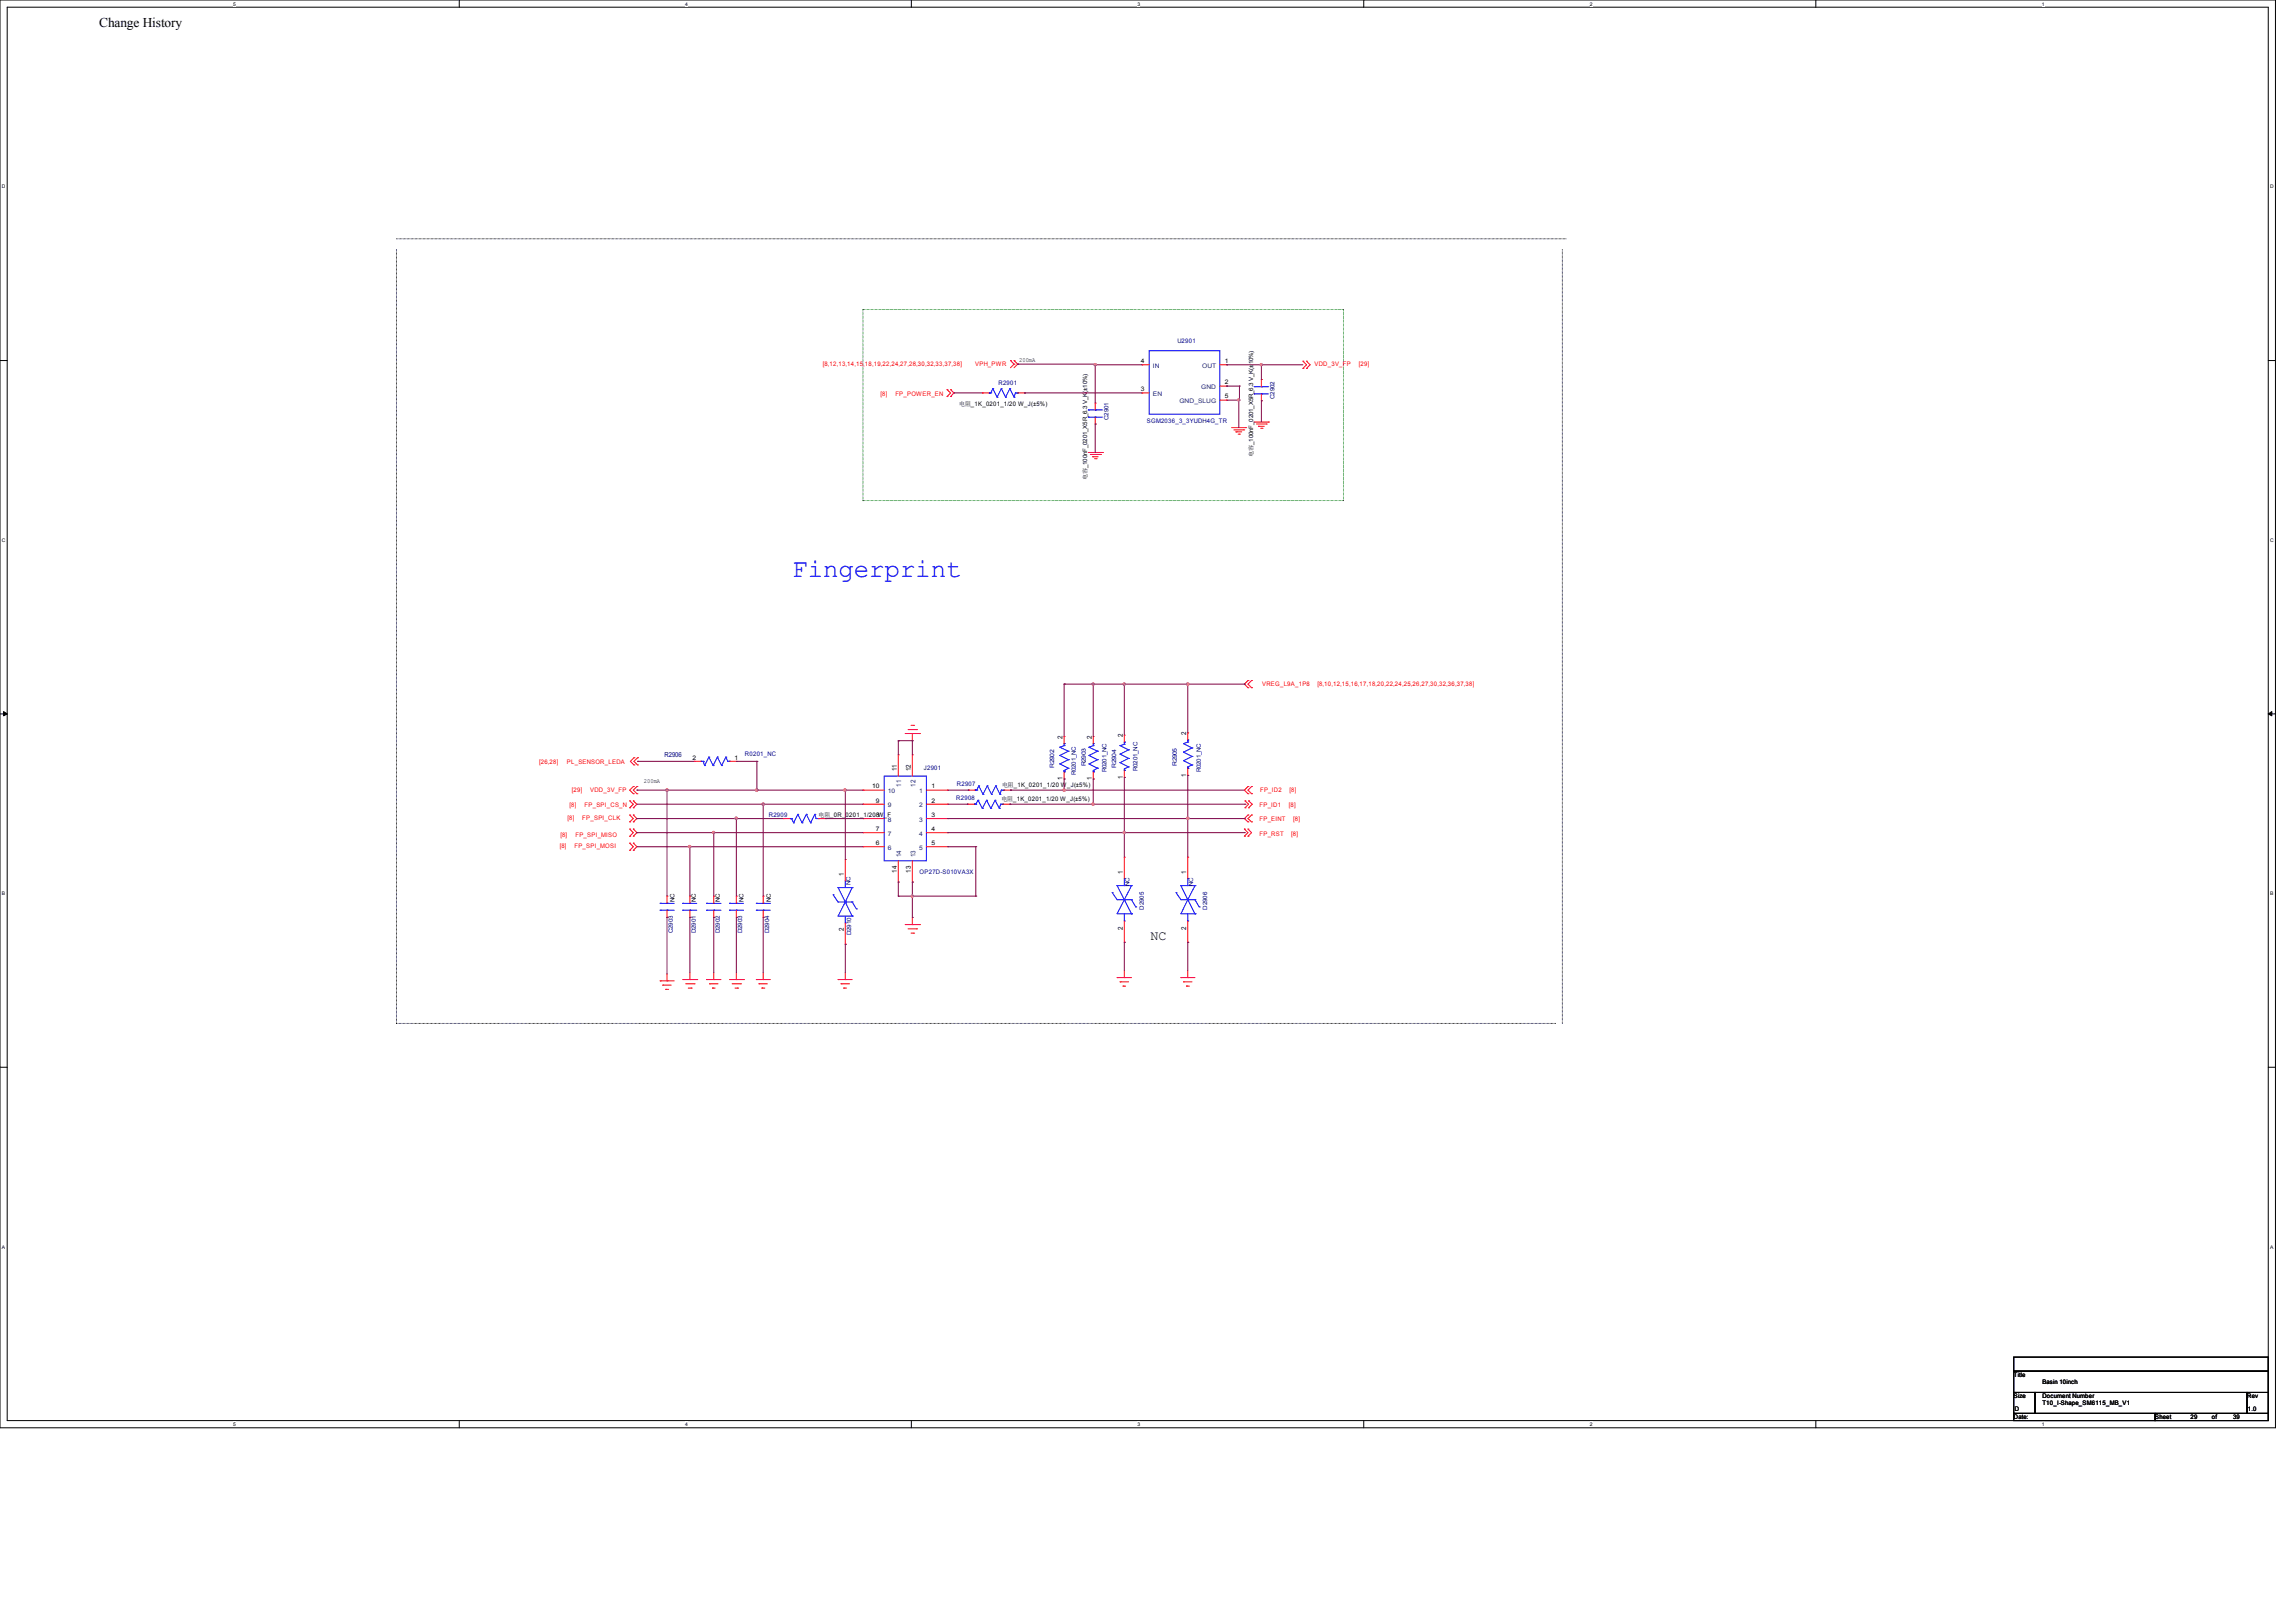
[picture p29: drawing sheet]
<svg xmlns="http://www.w3.org/2000/svg" width="297mm" height="210mm" viewBox="0 0 297 210" stroke-linecap="round" stroke-linejoin="round" font-family="sans-serif">
<defs><g id="words">
<text font-size="3.3" fill="#00f" x="102.5" y="74.7">Fingerprint</text>
<g font-size="1.7">
<text x="12.8" y="3.4">Change History</text>
<text x="148.9" y="121.6">NC</text>
</g>
<g font-size=".9">
<text x="137.5" y="95.6" transform="rotate(-90 137.5 95.6)">2</text>
<text x="141.3" y="95.6" transform="rotate(-90 141.3 95.6)">2</text>
<text x="145.3" y="95.4" transform="rotate(-90 145.3 95.4)">2</text>
<text x="153.5" y="95.1" transform="rotate(-90 153.5 95.1)">2</text>
<text x="116" y="99.8" transform="rotate(-90 116 99.8)">11</text>
<text x="117.9" y="99.8" transform="rotate(-90 117.9 99.8)">12</text>
<text x="137.5" y="101" transform="rotate(-90 137.5 101)">1</text>
<text x="141.3" y="101" transform="rotate(-90 141.3 101)">1</text>
<text x="145.3" y="100.8" transform="rotate(-90 145.3 100.8)">1</text>
<text x="153.5" y="100.5" transform="rotate(-90 153.5 100.5)">1</text>
<text x="109.2" y="113.3" transform="rotate(-90 109.2 113.3)">1</text>
<text x="116" y="112.9" transform="rotate(-90 116 112.9)">14</text>
<text x="117.9" y="112.9" transform="rotate(-90 117.9 112.9)">13</text>
<text x="145.3" y="113" transform="rotate(-90 145.3 113)">1</text>
<text x="153.5" y="113" transform="rotate(-90 153.5 113)">1</text>
<text x="109.2" y="120.5" transform="rotate(-90 109.2 120.5)">2</text>
<text x="145.3" y="120.3" transform="rotate(-90 145.3 120.3)">2</text>
<text x="153.5" y="120.3" transform="rotate(-90 153.5 120.3)">2</text>
</g>
<text font-size=".9" fill="#000080" x="86" y="97.9">R2906</text>
<g font-size=".9" fill="#004080">
<text x="116.6" y="101.8" transform="rotate(-90 116.6 101.8)">11</text>
<text x="118.5" y="101.8" transform="rotate(-90 118.5 101.8)">12</text>
<text x="116.6" y="110.9" transform="rotate(-90 116.6 110.9)">14</text>
<text x="118.5" y="110.9" transform="rotate(-90 118.5 110.9)">13</text>
</g>
<g font-size=".8" fill="#f00">
<text x="106.5" y="47.4">[8,12,13,14,15,18,19,22,24,27,28,30,32,33,37,38]</text>
<text x="126.2" y="47.4">VPH_PWR</text>
<text x="170.1" y="47.4">VDD_3V_FP</text>
<text x="175.9" y="47.4">[29]</text>
<text x="114" y="51.2">[8]</text>
<text x="115.9" y="51.2">FP_POWER_EN</text>
<text x="163.3" y="88.8">VREG_L9A_1P8</text>
<text x="170.5" y="88.8">[8,10,12,15,16,17,18,20,22,24,25,26,27,30,32,36,37,38]</text>
<text x="69.8" y="98.8">[26,28]</text>
<text x="73.4" y="98.8">PL_SENSOR_LEDA</text>
<text x="73.5" y="106.1">[8]</text>
<text x="73.7" y="104.4">[8]</text>
<text x="74" y="102.4">[29]</text>
<text x="75.4" y="106.1">FP_SPI_CLK</text>
<text x="75.7" y="104.4">FP_SPI_CS_N</text>
<text x="76.4" y="102.4">VDD_3V_FP</text>
<text x="163" y="104.5">FP_ID1</text>
<text x="163" y="106.2">FP_EINT</text>
<text x="163.1" y="102.5">FP_ID2</text>
<text x="166.8" y="104.5">[8]</text>
<text x="166.9" y="102.5">[8]</text>
<text x="167.4" y="106.2">[8]</text>
<text x="72.4" y="109.8">[8]</text>
<text x="72.5" y="108.3">[8]</text>
<text x="74.3" y="109.8">FP_SPI_MOSI</text>
<text x="74.5" y="108.3">FP_SPI_MISO</text>
<text x="163" y="108.1">FP_RST</text>
<text x="167.1" y="108.1">[8]</text>
</g>
<g font-size=".8">
<text x="131.9" y="46.8">200mA</text>
<text x="147.6" y="47">4</text>
<text x="158.5" y="47">1</text>
<text x="124.1" y="52.5">电阻_1K_0201_1/20 W_J(±5%)</text>
<text x="147.6" y="50.6">3</text>
<text x="158.5" y="49.7">2</text>
<text x="158.5" y="51.6">5</text>
<text x="162.2" y="59.1" transform="rotate(-90 162.2 59.1)">电容_100nF_0201_X5R_6.3 V_K(±10%)</text>
<text x="140.7" y="62.1" transform="rotate(-90 140.7 62.1)">电容_100nF_0201_X5R_6.3 V_K(±10%)</text>
<text x="83.3" y="101.3">200mA</text>
<text x="89.6" y="98.3">2</text>
<text x="95" y="98.3">1</text>
<text x="129.7" y="101.8">电阻_1K_0201_1/20 W_J(±5%)</text>
<text x="105.9" y="105.7">电阻_0R_0201_1/20 W_F</text>
<text x="112.9" y="102">10</text>
<text x="113.3" y="107.5">7</text>
<text x="113.3" y="105.7">8</text>
<text x="113.3" y="103.8">9</text>
<text x="120.5" y="102">1</text>
<text x="120.5" y="103.8">2</text>
<text x="120.5" y="105.7">3</text>
<text x="120.5" y="107.5">4</text>
<text x="129.6" y="103.6">电阻_1K_0201_1/20 W_J(±5%)</text>
<text x="113.3" y="109.3">6</text>
<text x="120.5" y="109.3">5</text>
<text x="87.3" y="116.7" transform="rotate(-90 87.3 116.7)">NC</text>
<text x="90" y="116.7" transform="rotate(-90 90 116.7)">NC</text>
<text x="93.1" y="116.7" transform="rotate(-90 93.1 116.7)">NC</text>
<text x="96.2" y="116.7" transform="rotate(-90 96.2 116.7)">NC</text>
<text x="99.7" y="116.7" transform="rotate(-90 99.7 116.7)">NC</text>
<text x="260.6" y="178.2">Title</text>
<text x="264.3" y="179.1">Basin 10inch</text>
<text x="260.6" y="180.9">Size</text>
<text x="260.6" y="183.6">Date:</text>
<text x="260.7" y="182.5">D</text>
<text x="264.3" y="180.9">Document Number</text>
<text x="264.3" y="181.8">T10_I-Shape_SM6115_MB_V1</text>
<text x="278.9" y="183.6">Sheet</text>
<text x="283.5" y="183.6">29</text>
<text x="286.2" y="183.6">of</text>
<text x="289" y="183.6">39</text>
<text x="290.8" y="180.9">Rev</text>
<text x="290.9" y="182.5">1.0</text>
</g>
<g font-size=".8" fill="#004080">
<text x="149.2" y="47.6">IN</text>
<text x="155.6" y="47.6">OUT</text>
<text x="149.2" y="51.2">EN</text>
<text x="152.6" y="52.2">GND_SLUG</text>
<text x="155.5" y="50.3">GND</text>
<text x="114.9" y="106.3">8</text>
<text x="114.9" y="104.4">9</text>
<text x="114.9" y="102.6">10</text>
<text x="119" y="102.6">1</text>
<text x="119" y="104.4">2</text>
<text x="119" y="106.3">3</text>
<text x="114.9" y="109.9">6</text>
<text x="114.9" y="108.1">7</text>
<text x="119" y="108.1">4</text>
<text x="119" y="109.9">5</text>
</g>
<g font-size=".8" fill="#000080">
<text x="152.4" y="44.3">U2901</text>
<text x="129.2" y="49.8">R2901</text>
<text x="164.9" y="51.6" transform="rotate(-90 164.9 51.6)">C2902</text>
<text x="143.4" y="54.3" transform="rotate(-90 143.4 54.3)">C2901</text>
<text x="148.4" y="54.7">SGM2036_3_3YUDH4G_TR</text>
<text x="96.4" y="97.9">R0201_NC</text>
<text x="119.6" y="99.6">J2901</text>
<text x="123.8" y="101.7">R2907</text>
<text x="136.4" y="99.3" transform="rotate(-90 136.4 99.3)">R2902</text>
<text x="139.2" y="100.3" transform="rotate(-90 139.2 100.3)">R0201_NC</text>
<text x="140.5" y="99.1" transform="rotate(-90 140.5 99.1)">R2903</text>
<text x="143.2" y="99.9" transform="rotate(-90 143.2 99.9)">R0201_NC</text>
<text x="144.5" y="99.3" transform="rotate(-90 144.5 99.3)">R2904</text>
<text x="147.2" y="99.8" transform="rotate(-90 147.2 99.8)">R0201_NC</text>
<text x="152.3" y="99.1" transform="rotate(-90 152.3 99.1)">R2905</text>
<text x="155.4" y="99.9" transform="rotate(-90 155.4 99.9)">R0201_NC</text>
<text x="99.5" y="105.7">R2909</text>
<text x="123.7" y="103.5">R2908</text>
<text x="119" y="113.1">OP27D-S010VA3X</text>
<text x="110.1" y="114.5" transform="rotate(-90 110.1 114.5)">NC</text>
<text x="146.2" y="114.7" transform="rotate(-90 146.2 114.7)">NC</text>
<text x="148" y="117.7" transform="rotate(-90 148 117.7)">D2905</text>
<text x="154.4" y="114.7" transform="rotate(-90 154.4 114.7)">NC</text>
<text x="156.2" y="117.7" transform="rotate(-90 156.2 117.7)">D2906</text>
<text x="87.1" y="120.7" transform="rotate(-90 87.1 120.7)">C2903</text>
<text x="90" y="120.7" transform="rotate(-90 90 120.7)">D2901</text>
<text x="93.1" y="120.7" transform="rotate(-90 93.1 120.7)">D2902</text>
<text x="96.1" y="120.7" transform="rotate(-90 96.1 120.7)">D2903</text>
<text x="99.5" y="120.7" transform="rotate(-90 99.5 120.7)">D2904</text>
<text x="110.2" y="121" transform="rotate(-90 110.2 121)">D2910</text>
</g>
<g font-size=".6">
<text x="30.2" y=".7">5</text>
<text x="88.7" y=".7">4</text>
<text x="147.2" y=".7">3</text>
<text x="205.7" y=".7">2</text>
<text x="264.2" y=".7">1</text>
<text x=".3" y="24.4">D</text>
<text x="293.8" y="24.4">D</text>
<text x=".3" y="70.1">C</text>
<text x="293.8" y="70.1">C</text>
<text x=".3" y="115.8">B</text>
<text x="293.8" y="115.8">B</text>
<text x=".3" y="161.5">A</text>
<text x="293.8" y="161.5">A</text>
<text x="30.2" y="184.5">5</text>
<text x="88.7" y="184.5">4</text>
<text x="147.2" y="184.5">3</text>
<text x="205.7" y="184.5">2</text>
<text x="264.2" y="184.5">1</text>
</g>
</g></defs>
<path d="M0 0h294.5v184.7h-294.5zM.9 .9h292.6v182.9h-292.6z" fill="none" stroke="#000" stroke-width=".13"/>
<g fill="#fff">
<path d="M30.2 .1h.3v.7h-.3z"/>
<path d="M30.2 183.9h.3v.8h-.3z"/>
</g>
<path d="M59.4 0v.9M59.4 183.8v.9" fill="none" stroke="#000" stroke-width=".13"/>
<g fill="#fff">
<path d="M88.7 .1h.3v.7h-.3z"/>
<path d="M88.7 183.9h.3v.8h-.3z"/>
</g>
<path d="M117.9 0v.9M117.9 183.8v.9" fill="none" stroke="#000" stroke-width=".13"/>
<g fill="#fff">
<path d="M147.2 .1h.3v.7h-.3z"/>
<path d="M147.2 183.9h.3v.8h-.3z"/>
</g>
<path d="M176.5 0v.9M176.5 183.8v.9" fill="none" stroke="#000" stroke-width=".13"/>
<g fill="#fff">
<path d="M205.7 .1h.4v.7h-.4z"/>
<path d="M205.7 183.9h.4v.8h-.4z"/>
</g>
<path d="M235 0v.9M235 183.8v.9" fill="none" stroke="#000" stroke-width=".13"/>
<g fill="#fff">
<path d="M264.2 .1h.4v.7h-.4z"/>
<path d="M264.2 183.9h.4v.8h-.4z"/>
<path d="M.3 23.8h.4v.7h-.4z"/>
<path d="M293.8 23.8h.5v.7h-.5z"/>
<path d="M.3 69.5h.4v.7h-.4z"/>
<path d="M293.8 69.5h.5v.7h-.5z"/>
</g>
<path d="M0 46.7h.9M293.5 46.7h1" fill="none" stroke="#000" stroke-width=".13"/>
<g fill="#fff">
<path d="M.3 115.2h.4v.8h-.4z"/>
<path d="M293.8 115.2h.4v.8h-.4z"/>
</g>
<path d="M0 92.4h.9M293.5 92.4h1" fill="none" stroke="#000" stroke-width=".13"/>
<path d="M.5 92.1l.4 .3-.4 .2zM293.5 92.4l.5-.3v.5z" fill="#000" stroke="#000" stroke-width=".13"/>
<g fill="#fff">
<path d="M.3 161h.3v.7h-.3z"/>
<path d="M293.8 161h.4v.7h-.4z"/>
</g>
<g fill="none" stroke="#000" stroke-width=".13">
<path d="M51.3 32.3h.1M51.3 30.9h151.3M51.3 32.3v100.1M202.2 32.3v100.1M202.6 30.9h.1M0 138.1h.9M51.3 132.4h.1M51.3 132.4h150M202.2 132.4h.1M293.5 138.1h1M260.6 175.6h32.9v1.8h-32.9zM260.6 177.4h32.9v2.8h-32.9z"/>
<path d="M260.6 180.2h2.8v2.7h-2.8zM260.6 182.9h18.3v.9h-18.3zM263.4 180.2h27.4v2.7h-27.4zM278.9 182.9h14.6v.9h-14.6zM290.8 180.2h2.7v2.7h-2.7z"/>
</g>
<path d="M111.7 40h.1M111.7 40v24.8M111.7 40h62.2v24.8M111.7 64.8h.1M111.7 64.8h62.2M173.9 64.8h.1" fill="none" stroke="#008000" stroke-width=".13"/>
<g fill="none" stroke="#f00" stroke-width=".13">
<path d="M122.6 50.4h.1M122.6 51.3h.1M122.6 50.4l.4 .4-.4 .5M123 51.3h.1M123 50.4h.1M123 50.4l.4 .4-.4 .5M127.1 50.8h.1M127.1 50.8h.9M130.8 46.7h.1M130.8 46.7l.4 .4M131.2 47.1h.1M131.2 46.7h.1"/>
<path d="M131.2 47.1l-.4 .5M131.2 46.7l.5 .4M131.7 47.1h.1M131.7 47.1l-.5 .5M131.7 50.8h.9M132.6 50.8h.1M140.8 58.5h1.9M141.1 58.8h1.3M141.4 59.1h.1M141.4 59.1h.7M141.6 59.4h.3M141.7 52.2h.1"/>
<path d="M141.7 54.9h.1M141.7 52.2v.8M141.7 54v.9M141.9 59.4h.1M142.4 58.8h.1M142.7 58.5h.1M147.8 50.8h.1M147.8 47.2h.1M147.8 50.8h.9M147.8 47.2h.9M157.9 47.2h.8M157.9 50h.8"/>
<path d="M157.9 51.8h.8M158.7 47.2h.1M158.7 50h.1M158.7 51.8h.1M159.4 55.3h1.8M159.7 55.6h1.3M159.9 55.9h.1M159.9 55.9h.8M160.2 56.2h.2M160.4 56.2h.1M161 55.6h.1M161.2 55.3h.1"/>
<path d="M162.3 54.6h1.9M162.6 54.9h1.3M162.9 55.2h.1M162.9 55.2h.7M163.2 55.4h.1M163.2 49.1h.1M163.2 51.9h.1M163.2 49.1v.9M163.2 51v.9M163.3 55.4h.1M163.9 54.9h.1M164.2 54.6h.1"/>
<path d="M168.6 47.7h.1M168.6 46.7h.1M168.6 46.7l.5 .5-.5 .5M169.1 47.7h.1M169.1 46.7h.1M169.1 46.7l.4 .5-.4 .5M82 99h.1M82 98h.1M82 98l-.4 .5 .4 .5M82.5 99h.1M82.5 98h.1M82.5 98l-.5 .5 .5 .5"/>
<path d="M89.8 98.5h.1M89.8 98.5h.9M94.4 98.5h.9M95.3 98.5h.1M116.2 97.7h.1M116.2 97.7v2.7M117.1 94.9h1.9M117.5 94.4h1.1M117.9 93.9h.3M118.1 94.9h.1M118.1 97.7h.1M118.1 94.9v.9"/>
<path d="M118.1 97.7v2.7M118.2 93.9h.1M118.6 94.4h.1M119 94.9h.1M137.7 95.3h.1M137.7 95.3v.9M137.7 99.9v.9M141.5 95.3h.1M141.5 95.3v.9M141.5 99.9v.9M145.5 95.1h.1M145.5 95.1v.9"/>
<path d="M145.5 99.7v.9M153.7 94.8h.1M153.7 94.8v1M153.7 99.4v.9M161.5 88.1h.1M161.5 89h.1M161.5 88.1l-.5 .4 .5 .5M162 89h.1M162 88.1h.1M162 88.1l-.5 .4 .5 .5M81.5 104.5h.1M81.5 103.6h.1"/>
<path d="M81.5 110h.1M81.5 109.1h.1M81.5 105.5h.1M81.5 106.3h.1M81.5 108.2h.1M81.5 107.3h.1M81.5 103.6l.5 .5-.5 .4M81.5 109.1l.5 .5-.5 .4M81.5 105.5l.5 .4-.5 .4M81.5 107.3l.5 .4-.5 .5M82 102.7h.1M82 101.8h.1"/>
<path d="M82 103.6h.1M82 104.5h.1M82 109.1h.1M82 110h.1M82 106.3h.1M82 105.5h.1M82 107.3h.1M82 108.2h.1M82 101.8l-.5 .4 .5 .5M82 103.6l.4 .5-.4 .4M82 109.1l.4 .5-.4 .4M82 105.5l.4 .4-.4 .4"/>
<path d="M82 107.3l.4 .4-.4 .5M82.4 102.7h.1M82.4 101.8h.1M82.4 101.8l-.4 .4 .4 .5M86.3 118.7h.1M86.3 116h.1M86.3 116v.9M86.3 117.8v.9M89.3 118.7h.1M89.3 116h.1M89.3 116v.9M89.3 117.8v.9"/>
<path d="M92.4 118.7h.1M92.4 116h.1M92.4 116v.9M92.4 117.8v.9M95.3 118.7h.1M95.3 116h.1M95.3 116v.9M95.3 117.8v.9M98.8 118.7h.1M98.8 116h.1M98.8 116v.9M98.8 117.8v.9"/>
<path d="M101.3 105.9h.1M101.3 105.9h.9M105.9 105.9h.9M106.8 105.9h.1M109.4 111.2h.1M109.4 111.2v2.8M109.4 119.4v2.8M111.7 109.6h.1M111.7 107.7h.1M111.7 105.9h.1M111.7 104.1h.1M111.7 102.2h.1"/>
<path d="M111.7 105.9h2.7M111.7 102.2h2.7M111.7 104.1h2.7M111.7 107.7h2.7M111.7 109.6h2.7M116.2 114.1h.1M116.2 111.4v2.7M117.1 119.6h1.9M118.1 119.6h.1M118.1 114.1h.1M118.1 111.4v2.7M118.1 118.7v.9"/>
<path d="M119 119.6h.1M119.9 105.9h2.7M119.9 102.2h2.7M119.9 104.1h2.7M119.9 107.7h2.7M119.9 109.6h2.7M122.6 102.2h.1M122.6 104.1h.1M122.6 105.9h.1M122.6 107.7h.1M122.6 109.6h.1M125.2 104.1h.1"/>
<path d="M125.2 104.1h.9M125.3 102.2h.1M125.3 102.2h.9M129.8 104.1h.9M129.9 102.2h.9M130.7 104.1h.1M130.8 102.2h.1M137.7 100.8h.1M141.5 100.8h.1M145.5 110.9h.1M145.5 100.6h.1M145.5 110.9v2.8"/>
<path d="M145.5 119.2v2.7M153.7 110.9h.1M153.7 100.3h.1M153.7 110.9v2.8M153.7 119.2v2.7M161 108.2h.1M161 107.3h.1M161 107.3l.5 .4-.5 .5M161.1 104.5h.1M161.1 103.6h.1M161.1 103.6l.5 .5-.5 .4M161.5 108.2h.1"/>
<path d="M161.5 107.3h.1M161.5 105.5h.1M161.5 106.3h.1M161.5 101.8h.1M161.5 102.7h.1M161.5 107.3l.5 .4-.5 .5M161.5 105.5l-.5 .4 .5 .4M161.5 101.8l-.5 .4 .5 .5M161.6 104.5h.1M161.6 103.6h.1M161.6 103.6l.5 .5-.5 .4M162 106.3h.1"/>
<path d="M162 105.5h.1M162 102.7h.1M162 101.8h.1M162 105.5l-.5 .4 .5 .4M162 101.8l-.5 .4 .5 .5M85.4 126.9h.1M85.4 126.9h1.8M85.8 127.5h.1M85.8 127.5h1.1M86.1 128h.1M86.1 128h.4M86.3 126.9h.1"/>
<path d="M86.3 126v.9M88.3 126.7h1.9M88.7 127.3h1.1M89.1 127.8h.4M89.3 126.7h.1M89.3 125.9v.8M89.5 127.8h.1M89.8 127.3h.1M90.2 126.7h.1M91.4 126.7h.1M91.4 126.7h1.9M91.8 127.3h.1"/>
<path d="M91.8 127.3h1.1M92.2 127.8h.1M92.2 127.8h.3M92.4 126.7h.1M92.4 125.9v.8M94.4 126.7h1.8M94.7 127.3h1.1M95.1 127.8h.4M95.3 126.7h.1M95.3 125.9v.8M95.5 127.8h.1M95.8 127.3h.1"/>
<path d="M96.2 126.7h.1M97.9 126.7h.1M97.9 126.7h1.8M98.2 127.3h.1M98.2 127.3h1.1M98.6 127.8h.1M98.6 127.8h.4M98.8 126.7h.1M98.8 125.9v.8M108.5 126.7h.1M108.5 126.7h1.8M108.8 127.3h.1"/>
<path d="M108.8 127.3h1.1M109.2 127.8h.1M109.2 127.8h.4M109.4 126.7h.1M109.4 122.2h.1M109.4 125.9v.8M117.5 120.2h1.1M117.9 120.7h.3M118.2 120.7h.1M118.6 120.2h.1M144.6 126.5h.1M144.6 126.5h1.8"/>
<path d="M144.9 127h.1M144.9 127h1.1M145.3 127.6h.1M145.3 127.6h.4M145.5 126.5h.1M145.5 121.9h.1M145.5 125.6v.9M152.8 126.5h.1M152.8 126.5h1.8M153.2 127h.1M153.2 127h1.1M153.5 127.6h.1"/>
<path d="M153.5 127.6h.4M153.7 126.5h.1M153.7 121.9h.1M153.7 125.6v.9"/>
</g>
<g fill="none" stroke="#00f" stroke-width=".13">
<path d="M128 50.8h.1M128 50.8h.2M128.2 50.8h.1M128.5 50.3h.1M128.5 50.3l.5 1.1M128.5 50.3l-.3 .5M129 51.4h.1M129.6 50.3h.1M129.6 50.3l.5 1.1M129.6 50.3l-.6 1.1M130.1 51.4h.1M130.7 50.3h.1"/>
<path d="M130.7 50.3l.5 1.1M130.7 50.3l-.6 1.1M131.2 51.4h.1M131.4 50.8h.1M131.4 50.8h.3M131.4 50.8l-.2 .6M131.7 50.8h.1M140.8 53h.1M140.8 54h.1M140.8 53h1.9M140.8 54h1.9M141.7 53h.1"/>
<path d="M141.7 54h.1M148.7 45.4h9.2v8.2h-9.2zM162.3 50h.1M162.3 51h.1M162.3 50h1.9M162.3 51h1.9M163.2 50h.1M163.2 51h.1M90.7 98.5h.1M90.7 98.5h.3M91 98.5h.1M91 98.5l.2 .6"/>
<path d="M91.2 99.1h.1M91.7 98h.1M91.7 98l-.5 1.1M91.7 98l.6 1.1M92.3 99.1h.1M92.8 98h.1M92.8 98l-.5 1.1M92.8 98l.6 1.1M93.4 99.1h.1M93.9 98h.1M93.9 98l-.5 1.1M93.9 98l.3 .5"/>
<path d="M94.2 98.5h.1M94.2 98.5h.2M94.4 98.5h.1M137.2 96.7h.1M137.2 97.7h.1M137.2 98.8h.1M137.2 96.7l1.1 .5M137.2 97.7l1.1 .6M137.2 98.8l1.1 .6M137.7 96.2h.1M137.7 99.9h.1M137.7 96.5h.1"/>
<path d="M137.7 99.7h.1M137.7 96.2v.3M137.7 99.7v.2M137.7 96.5l-.5 .2M138.3 97.2h.1M138.3 98.3h.1M138.3 99.4h.1M138.3 97.2l-1.1 .5M138.3 98.3l-1.1 .5M138.3 99.4l-.6 .3M140.9 96.7h.1M140.9 97.7h.1"/>
<path d="M140.9 98.8h.1M140.9 96.7l1.1 .5M140.9 97.7l1.1 .6M140.9 98.8l1.1 .6M141.5 96.2h.1M141.5 99.9h.1M141.5 96.5h.1M141.5 99.7h.1M141.5 96.2v.3M141.5 99.7v.2M141.5 96.5l-.6 .2M142 97.2h.1"/>
<path d="M142 98.3h.1M142 99.4h.1M142 97.2l-1.1 .5M142 98.3l-1.1 .5M142 99.4l-.5 .3M144.9 96.5h.1M144.9 97.6h.1M144.9 98.7h.1M144.9 96.5l1.1 .5M144.9 97.6l1.1 .5M144.9 98.7l1.1 .5M145.5 96h.1"/>
<path d="M145.5 99.7h.1M145.5 96.3h.1M145.5 99.5h.1M145.5 96v.3M145.5 99.5v.2M145.5 96.3l-.6 .2M146 97h.1M146 98.1h.1M146 99.2h.1M146 97l-1.1 .6M146 98.1l-1.1 .6M146 99.2l-.5 .3"/>
<path d="M153.2 96.2h.1M153.2 97.3h.1M153.2 98.4h.1M153.2 96.2l1.1 .6M153.2 97.3l1.1 .6M153.2 98.4l1.1 .6M153.7 95.8h.1M153.7 99.4h.1M153.7 96h.1M153.7 99.2h.1M153.7 95.8v.2M153.7 99.2v.2"/>
<path d="M153.7 96l-.5 .2M154.3 96.8h.1M154.3 97.9h.1M154.3 99h.1M154.3 96.8l-1.1 .5M154.3 97.9l-1.1 .5M154.3 99l-.6 .2M85.4 117.8h.1M85.4 116.9h.1M85.4 117.8h1.8M85.4 116.9h1.8M86.3 117.8h.1"/>
<path d="M86.3 116.9h.1M88.3 117.8h.1M88.3 116.9h.1M88.3 117.8h1.9M88.3 116.9h1.9M89.3 117.8h.1M89.3 116.9h.1M91.4 117.8h.1M91.4 116.9h.1M91.4 117.8h1.9M91.4 116.9h1.9M92.4 117.8h.1"/>
<path d="M92.4 116.9h.1M94.4 117.8h.1M94.4 116.9h.1M94.4 117.8h1.8M94.4 116.9h1.8M95.3 117.8h.1M95.3 116.9h.1M97.9 117.8h.1M97.9 116.9h.1M97.9 117.8h1.8M97.9 116.9h1.8M98.8 117.8h.1"/>
<path d="M98.8 116.9h.1M102.2 105.9h.1M102.2 105.9h.2M102.4 105.9h.1M102.4 105.9l.3 .6M102.7 106.5h.1M103.3 105.4h.1M103.3 105.4l.5 1.1M103.3 105.4l-.6 1.1M103.8 106.5h.1M104.4 105.4h.1M104.4 105.4l.5 1.1"/>
<path d="M104.4 105.4l-.6 1.1M104.9 106.5h.1M105.5 105.4h.1M105.5 105.4l.1 .5M105.5 105.4l-.6 1.1M105.6 105.9h.1M105.6 105.9h.3M105.9 105.9h.1M107.8 115.8h.1M107.8 115.8l.7 .9h1.8M108.5 114.9h.1M108.5 114.9l.9 1.8"/>
<path d="M108.5 114.9h1.8M109.4 116.7h.1M109.4 114h.1M109.4 119.4h.1M109.4 114v.9M109.4 118.5v.9M109.4 116.7l-.9 1.8h1.8M109.4 116.7l.9 1.8M110.3 114.9h.1M110.3 116.7h.1M110.3 118.5h.1M110.3 114.9l-.9 1.8"/>
<path d="M110.3 116.7l.5 .9M110.8 117.6h.1M114.4 100.4h5.5v11h-5.5zM126.1 104.1h.1M126.1 104.1h.2M126.2 102.2h.1M126.2 102.2h.2M126.3 104.1h.1M126.4 102.2h.1M126.6 103.5h.1M126.6 103.5l.5 1.1M126.6 103.5l-.3 .6"/>
<path d="M126.7 101.7h.1M126.7 101.7l.5 1.1M126.7 101.7l-.3 .5M127.1 104.6h.1M127.2 102.8h.1M127.7 103.5h.1M127.7 103.5l.5 1.1M127.7 103.5l-.6 1.1M127.8 101.7h.1M127.8 101.7l.5 1.1M127.8 101.7l-.6 1.1M128.2 104.6h.1"/>
<path d="M128.3 102.8h.1M128.8 103.5h.1M128.8 103.5l.5 1.1M128.8 103.5l-.6 1.1M128.9 101.7h.1M128.9 101.7l.5 1.1M128.9 101.7l-.6 1.1M129.3 104.6h.1M129.4 102.8h.1M129.5 104.1h.1M129.5 104.1h.3M129.5 104.1l-.2 .5"/>
<path d="M129.6 102.2h.1M129.6 102.2h.3M129.6 102.2l-.2 .6M129.8 104.1h.1M129.9 102.2h.1M143.9 115.5h.1M143.9 115.5l.7 .9h1.8M144.6 114.6h.1M144.6 114.6l1.8 3.6M144.6 114.6h1.8M145.5 116.4h.1M145.5 113.7h.1"/>
<path d="M145.5 119.2h.1M145.5 113.7v.9M145.5 118.2v1M146.4 114.6h.1M146.4 116.4h.1M146.4 118.2h.1M146.4 114.6l-1.8 3.6h1.8M146.4 116.4l.6 .9M147 117.3h.1M152.2 115.5h.1M152.2 115.5l.6 .9h1.8M152.8 114.6h.1"/>
<path d="M152.8 114.6h1.8M152.8 114.6l.9 1.8M153.7 116.4h.1M153.7 113.7h.1M153.7 119.2h.1M153.7 116.4l-.9 1.8h1.8M153.7 113.7v.9M153.7 118.2v1M153.7 116.4l.9 1.8M154.6 114.6h.1M154.6 116.4h.1M154.6 118.2h.1"/>
<path d="M154.6 114.6l-.9 1.8M154.6 116.4l.6 .9M155.2 117.3h.1"/>
</g>
<g fill="none" stroke="#800040" stroke-width=".13">
<path d="M123.4 50.8h.1M123.4 50.8h3.7M131.7 47.1h.1M131.7 47.1h10v5.1M132.6 50.8h.1M132.6 50.8h15.2M141.7 54.9h.1M141.7 47.2h.1M141.7 54.9v3.6M141.7 47.2h6.1M158.7 47.2h.1M158.7 50h.1"/>
<path d="M158.7 47.2h9.9M158.7 50h1.7M160.3 51.8h.1M160.3 51.8v3.5M160.4 50h.1M160.4 50v1.8h-1.7M163.2 47.2h.1M163.2 51.9h.1M163.2 47.2v1.9M163.2 51.9v2.7M82.5 98.5h.1M82.5 98.5h7.3"/>
<path d="M95.3 98.5h2.7M98 98.5h.1M98 98.5v3.7M116.2 95.8h.1M116.2 95.8h1.9M116.2 95.8v1.9M118.1 95.8h.1M118.1 95.8v1.9M137.7 88.5h.1M137.7 88.5h23.3M137.7 88.5v6.8M141.5 88.5h.1"/>
<path d="M141.5 88.5v6.8M145.5 88.5h.1M145.5 88.5v6.6M153.7 88.5h.1M153.7 88.5v6.3M161 88.5h.1M82.4 105.9h.1M82.4 102.2h.1M82.4 107.7h.1M82.4 105.9h18.9M82.4 109.6h29.3M82.4 104.1h29.3"/>
<path d="M82.4 107.7h29.3M82.4 102.2h29.3M86.3 102.2h.1M86.3 118.7h.1M86.3 102.2v13.8M86.3 118.7v7.3M89.3 109.6h.1M89.3 118.7h.1M89.3 109.6v6.4M89.3 118.7v7.2M92.4 107.7h.1M92.4 118.7h.1"/>
<path d="M92.4 107.7v8.3M92.4 118.7v7.2M95.3 118.7h.1M95.3 105.9h.1M95.3 105.9v10.1M95.3 118.7v7.2M98 102.2h.1M98.8 104.1h.1M98.8 118.7h.1M98.8 104.1v11.9M98.8 118.7v7.2M106.8 105.9h4.9"/>
<path d="M109.4 102.2h.1M109.4 102.2v9M111.7 105.9h.1M116.2 114.1h.1M116.2 116h.1M116.2 114.1v1.9M116.2 116h10.1M118.1 114.1h.1M118.1 118.7h.1M118.1 116h.1M118.1 114.1v4.6M122.6 105.9h38.4"/>
<path d="M122.6 109.6h3.7M122.6 104.1h2.6M122.6 107.7h38.4M122.6 102.2h2.7M125.2 104.1h.1M125.3 102.2h.1M126.3 116h.1M126.3 109.6h.1M126.3 109.6v6.4M130.7 104.1h.1M130.7 104.1h30.4M130.8 102.2h.1"/>
<path d="M130.8 102.2h30.2M137.7 100.8h.1M137.7 102.2h.1M137.7 100.8v1.4M141.5 100.8h.1M141.5 100.8v3.3M145.5 100.6h.1M145.5 107.7h.1M145.5 100.6v10.3M153.7 100.3h.1M153.7 105.9h.1M153.7 100.3v10.6"/>
<path d="M161 105.9h.1M161 107.7h.1M161.1 104.1h.1M109.4 122.2h.1M109.4 122.2v3.7M145.5 121.9h.1M145.5 121.9v3.7M153.7 121.9h.1M153.7 121.9v3.7"/>
</g>
<g fill="#f0f" stroke="#f0f" stroke-width=".13">
<path d="M141.6 47.1h.3v.2h-.3z" fill-rule="evenodd"/>
<path d="M89.1 109.4h.3v.2h-.3z" fill-rule="evenodd"/>
<path d="M141.6 47.1h.3v.2h-.3z" fill-rule="evenodd"/>
<path d="M89.1 109.4h.3v.2h-.3z" fill-rule="evenodd"/>
<circle cx="95.3" cy="105.9" r=".16"/>
<circle cx="98.8" cy="104.1" r=".17"/>
<circle cx="92.4" cy="107.7" r=".15"/>
<circle cx="97.9" cy="102.2" r=".17"/>
<circle cx="86.3" cy="102.2" r=".17"/>
<circle cx="141.4" cy="88.5" r=".16"/>
<circle cx="118" cy="115.9" r=".16"/>
<circle cx="153.7" cy="88.5" r=".17"/>
<circle cx="145.5" cy="88.5" r=".16"/>
<circle cx="153.7" cy="105.9" r=".17"/>
<circle cx="145.5" cy="107.7" r=".15"/>
<circle cx="137.7" cy="102.2" r=".17"/>
<circle cx="141.4" cy="104" r=".16"/>
<circle cx="163.2" cy="47.2" r=".15"/>
<circle cx="160.3" cy="51.8" r=".15"/>
<circle cx="109.3" cy="102.2" r=".17"/>
</g>
<use href="#words"/>
</svg>
